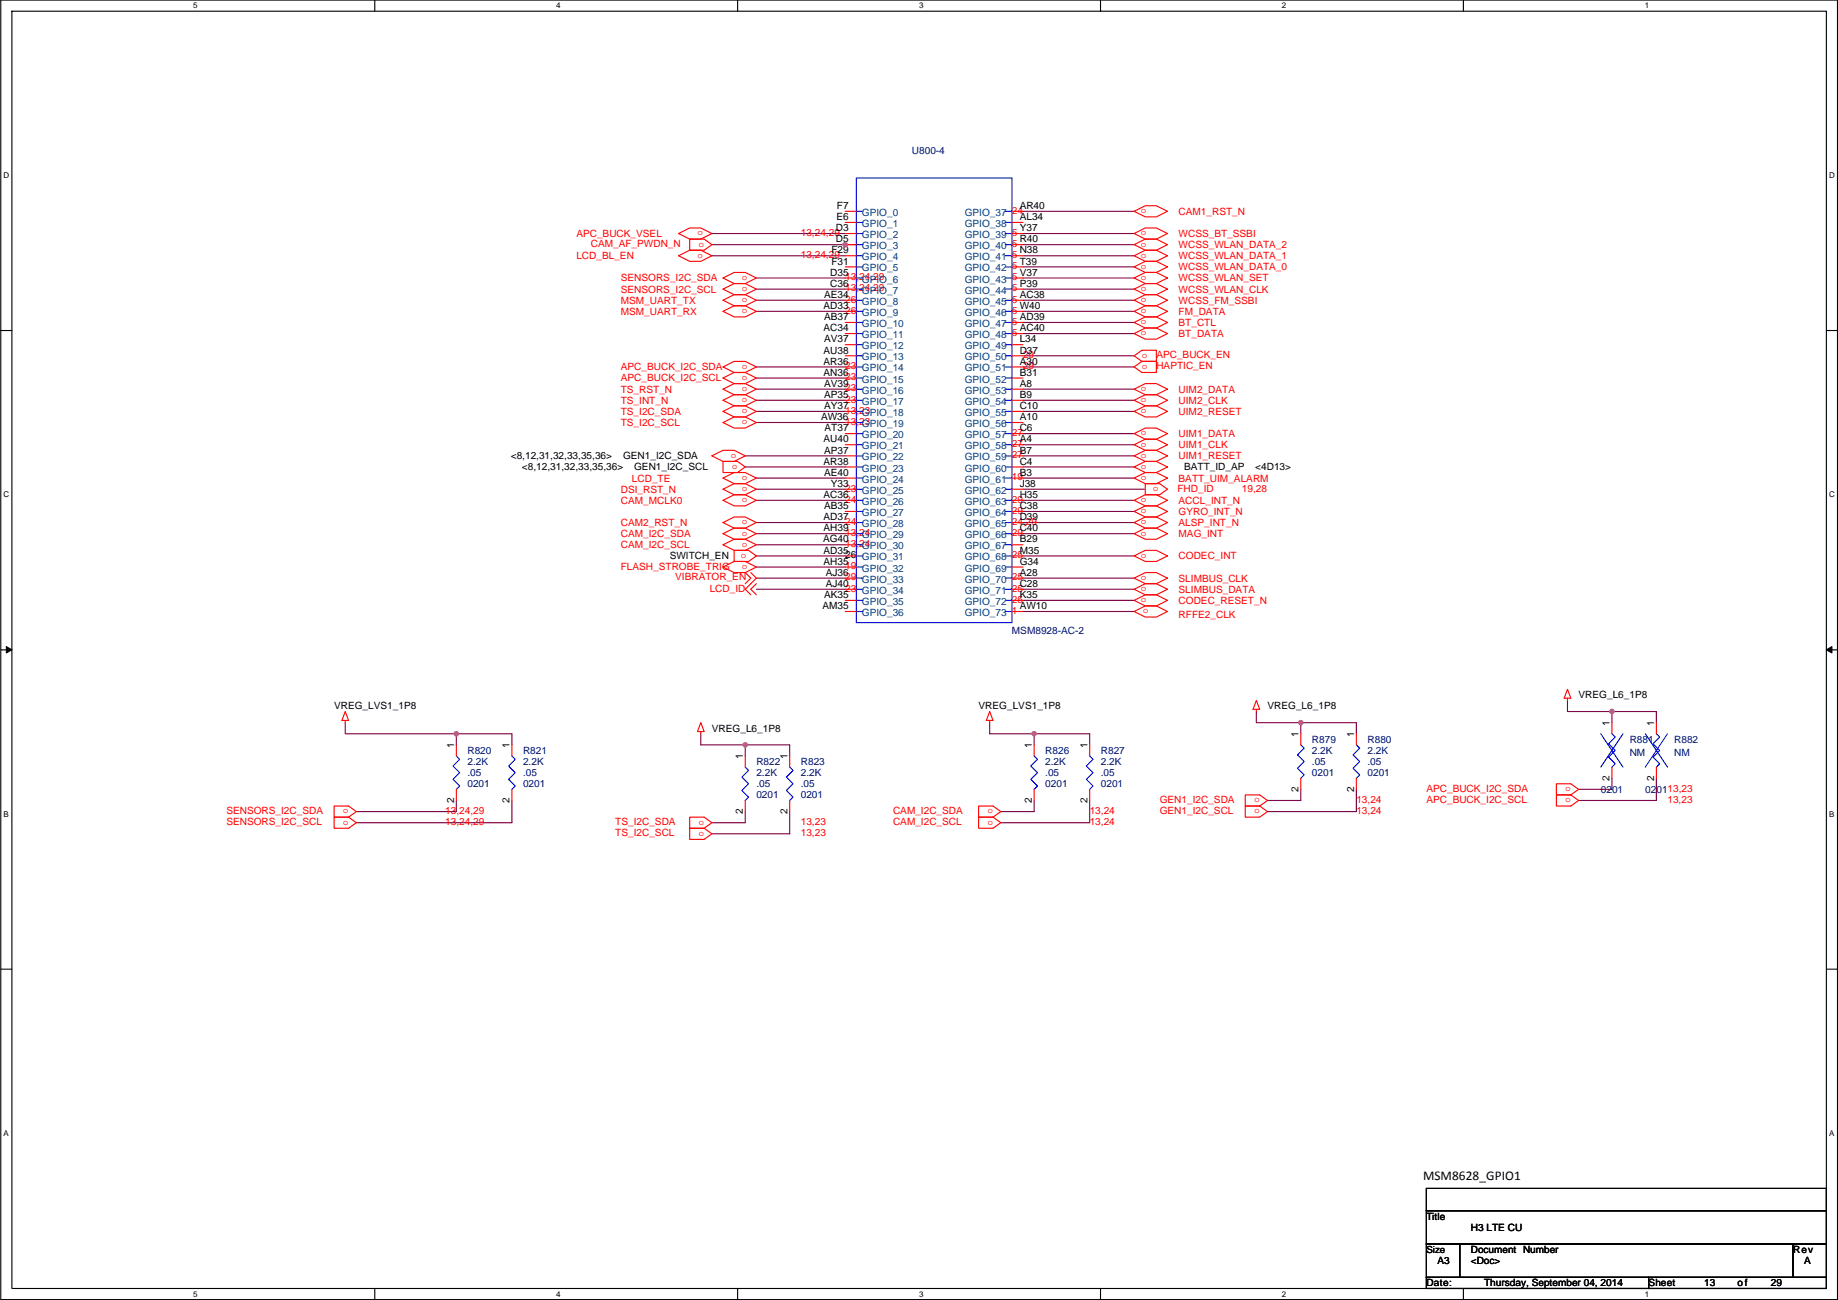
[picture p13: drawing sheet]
<svg xmlns="http://www.w3.org/2000/svg" width="420mm" height="297mm" viewBox="0 0 420 297" stroke-linecap="round" stroke-linejoin="round" font-family="sans-serif">
<defs><g id="words">
<text font-size="3" x="325.3" y="269.6">MSM8628_GPIO1</text>
<g font-size="2.3" fill="#000080">
<text x="208.5" y="35.1">U800-4</text>
<text x="231.3" y="144.8">MSM8928-AC-2</text>
<text x="106.9" y="172.3">R820</text>
<text x="119.6" y="172.3">R821</text>
<text x="238.9" y="172.3">R826</text>
<text x="251.6" y="172.3">R827</text>
<text x="299.9" y="169.7">R879</text>
<text x="299.9" y="172.3">2.2K</text>
<text x="312.6" y="169.7">R880</text>
<text x="312.6" y="172.3">2.2K</text>
<text x="372.5" y="169.7">R881</text>
<text x="372.5" y="172.8">NM</text>
<text x="382.7" y="169.7">R882</text>
<text x="382.7" y="172.8">NM</text>
<text x="106.9" y="174.8">2.2K</text>
<text x="106.9" y="177.3">.05</text>
<text x="106.9" y="179.9">0201</text>
<text x="119.6" y="174.8">2.2K</text>
<text x="119.6" y="177.3">.05</text>
<text x="119.6" y="179.9">0201</text>
<text x="172.9" y="174.8">R822</text>
<text x="172.9" y="177.3">2.2K</text>
<text x="172.9" y="179.9">.05</text>
<text x="183.1" y="174.8">R823</text>
<text x="183.1" y="177.3">2.2K</text>
<text x="183.1" y="179.9">.05</text>
<text x="238.9" y="174.8">2.2K</text>
<text x="238.9" y="177.3">.05</text>
<text x="238.9" y="179.9">0201</text>
<text x="251.6" y="174.8">2.2K</text>
<text x="251.6" y="177.3">.05</text>
<text x="251.6" y="179.9">0201</text>
<text x="299.9" y="174.8">.05</text>
<text x="299.9" y="177.3">0201</text>
<text x="312.6" y="174.8">.05</text>
<text x="312.6" y="177.3">0201</text>
<text x="172.9" y="182.4">0201</text>
<text x="183.1" y="182.4">0201</text>
<text x="365.9" y="181.1">0201</text>
<text x="376.1" y="181.1">020113,23</text>
</g>
<g font-size="2.3">
<text x="191.3" y="47.8">F7</text>
<text x="233.1" y="47.8">AR40</text>
<text x="191.1" y="52.8">D3</text>
<text x="191.2" y="50.3">E6</text>
<text x="233.1" y="50.3">AL34</text>
<text x="233.1" y="52.8">Y37</text>
<text x="190" y="57.9">F29</text>
<text x="191.1" y="55.4">D5</text>
<text x="233.1" y="55.4">R40</text>
<text x="233.1" y="57.9">N38</text>
<text x="189.8" y="63">D35</text>
<text x="189.8" y="65.5">C36</text>
<text x="190" y="60.5">F31</text>
<text x="233.1" y="60.5">T39</text>
<text x="233.1" y="63">V37</text>
<text x="233.1" y="65.5">P39</text>
<text x="188.3" y="70.6">AD33</text>
<text x="188.4" y="68.1">AE34</text>
<text x="233.1" y="68.1">AC38</text>
<text x="233.1" y="70.6">W40</text>
<text x="188.3" y="75.7">AC34</text>
<text x="188.4" y="73.2">AB37</text>
<text x="233.1" y="73.2">AD39</text>
<text x="233.1" y="75.7">AC40</text>
<text x="188.3" y="83.3">AR36</text>
<text x="188.3" y="80.8">AU38</text>
<text x="188.4" y="78.2">AV37</text>
<text x="233.1" y="78.2">L34</text>
<text x="233.1" y="80.8">D37</text>
<text x="233.1" y="83.3">A30</text>
<text x="188.3" y="85.9">AN36</text>
<text x="188.4" y="88.4">AV39</text>
<text x="233.1" y="85.9">B31</text>
<text x="233.1" y="88.4">A8</text>
<text x="188.4" y="90.9">AP35</text>
<text x="188.4" y="93.5">AY37</text>
<text x="233.1" y="90.9">B9</text>
<text x="233.1" y="93.5">C10</text>
<text x="187.7" y="96">AW36</text>
<text x="188.3" y="101.1">AU40</text>
<text x="188.5" y="98.6">AT37</text>
<text x="233.1" y="96">A10</text>
<text x="233.1" y="98.6">C6</text>
<text x="233.1" y="101.1">A4</text>
<text x="116.8" y="104.9">&lt;8,12,31,32,33,35,36&gt;</text>
<text x="119.3" y="107.5">&lt;8,12,31,32,33,35,36&gt;</text>
<text x="142.4" y="104.9">GEN1_I2C_SDA</text>
<text x="145" y="107.5">GEN1_I2C_SCL</text>
<text x="188.3" y="106.2">AR38</text>
<text x="188.4" y="103.6">AP37</text>
<text x="233.1" y="103.6">B7</text>
<text x="233.1" y="106.2">C4</text>
<text x="270.7" y="107.5">BATT_ID_AP</text>
<text x="286.9" y="107.5">&lt;4D13&gt;</text>
<text x="188.3" y="113.8">AC36</text>
<text x="188.4" y="108.7">AE40</text>
<text x="189.9" y="111.3">Y33</text>
<text x="233.1" y="108.7">B3</text>
<text x="233.1" y="111.3">J38</text>
<text x="233.1" y="113.8">H35</text>
<text x="188.3" y="118.9">AD37</text>
<text x="188.4" y="116.3">AB35</text>
<text x="233.1" y="116.3">C38</text>
<text x="233.1" y="118.9">D39</text>
<text x="188.1" y="124">AG40</text>
<text x="188.3" y="121.4">AH39</text>
<text x="233.1" y="121.4">C40</text>
<text x="233.1" y="124">B29</text>
<text x="153.1" y="127.8">SWITCH_EN</text>
<text x="188.3" y="126.5">AD35</text>
<text x="188.3" y="129">AH35</text>
<text x="188.8" y="131.6">AJ36</text>
<text x="193.2" y="127.6">26</text>
<text x="233.1" y="126.5">M35</text>
<text x="233.1" y="129">G34</text>
<text x="233.1" y="131.6">A28</text>
<text x="188.4" y="136.7">AK35</text>
<text x="188.8" y="134.1">AJ40</text>
<text x="233.1" y="134.1">C28</text>
<text x="233.1" y="136.7">K35</text>
<text x="188" y="139.2">AM35</text>
<text x="233.1" y="139.2">AW10</text>
<text x="360.9" y="159.6">VREG_L6_1P8</text>
<text x="76.4" y="162.1">VREG_LVS1_1P8</text>
<text x="162.7" y="167.2">VREG_L6_1P8</text>
<text x="223.7" y="162.1">VREG_LVS1_1P8</text>
<text x="289.7" y="162.1">VREG_L6_1P8</text>
<text x="367.9" y="165.9" transform="rotate(-90 367.9 165.9)">1</text>
<text x="378.1" y="165.9" transform="rotate(-90 378.1 165.9)">1</text>
<text x="103.8" y="171" transform="rotate(-90 103.8 171)">1</text>
<text x="116.5" y="171" transform="rotate(-90 116.5 171)">1</text>
<text x="169.8" y="173.5" transform="rotate(-90 169.8 173.5)">1</text>
<text x="180" y="173.5" transform="rotate(-90 180 173.5)">1</text>
<text x="235.9" y="171" transform="rotate(-90 235.9 171)">1</text>
<text x="248.6" y="171" transform="rotate(-90 248.6 171)">1</text>
<text x="296.8" y="168.4" transform="rotate(-90 296.8 168.4)">1</text>
<text x="309.5" y="168.4" transform="rotate(-90 309.5 168.4)">1</text>
<text x="367.9" y="178.4" transform="rotate(-90 367.9 178.4)">2</text>
<text x="378.1" y="178.4" transform="rotate(-90 378.1 178.4)">2</text>
<text x="103.8" y="183.4" transform="rotate(-90 103.8 183.4)">2</text>
<text x="116.5" y="183.4" transform="rotate(-90 116.5 183.4)">2</text>
<text x="169.8" y="186" transform="rotate(-90 169.8 186)">2</text>
<text x="180" y="186" transform="rotate(-90 180 186)">2</text>
<text x="235.9" y="183.4" transform="rotate(-90 235.9 183.4)">2</text>
<text x="248.6" y="183.4" transform="rotate(-90 248.6 183.4)">2</text>
<text x="296.8" y="180.9" transform="rotate(-90 296.8 180.9)">2</text>
<text x="309.5" y="180.9" transform="rotate(-90 309.5 180.9)">2</text>
<text x="326.1" y="278.7">Title</text>
<text x="336.2" y="281.2">H3 LTE CU</text>
<text x="336.2" y="286.3">Document Number</text>
<text x="409.9" y="286.3">Rev</text>
<text x="326.1" y="293.9">Date:</text>
<text x="328.6" y="288.8">A3</text>
<text x="336.2" y="288.8">&lt;Doc&gt;</text>
<text x="339.3" y="293.9">Thursday, September 04, 2014</text>
<text x="376.9" y="293.9">Sheet</text>
<text x="389.6" y="293.9">13</text>
<text x="397.2" y="293.9">of</text>
<text x="404.8" y="293.9">29</text>
<text x="412.4" y="288.8">A</text>
</g>
<g font-size="2.3" fill="#f00">
<text x="183.1" y="53.9">13,24,29</text>
<text x="231.3" y="48.8">24</text>
<text x="231.3" y="53.9">5</text>
<text x="269.4" y="49.1">CAM1_RST_N</text>
<text x="131.8" y="59.2">LCD_BL_EN</text>
<text x="131.8" y="54.1">APC_BUCK_VSEL</text>
<text x="135.1" y="56.4">CAM_AF_PWDN_N</text>
<text x="183.1" y="59">13,24,29</text>
<text x="231.3" y="56.4">5</text>
<text x="231.3" y="59">5</text>
<text x="269.4" y="54.1">WCSS_BT_SSBI</text>
<text x="269.4" y="56.7">WCSS_WLAN_DATA_2</text>
<text x="269.4" y="59.2">WCSS_WLAN_DATA_1</text>
<text x="141.9" y="64.3">SENSORS_I2C_SDA</text>
<text x="193.2" y="64.1">13,24,29</text>
<text x="231.3" y="61.5">5</text>
<text x="231.3" y="64.1">5</text>
<text x="269.4" y="61.8">WCSS_WLAN_DATA_0</text>
<text x="269.4" y="64.3">WCSS_WLAN_SET</text>
<text x="141.9" y="66.8">SENSORS_I2C_SCL</text>
<text x="141.9" y="69.4">MSM_UART_TX</text>
<text x="141.9" y="71.9">MSM_UART_RX</text>
<text x="193.2" y="66.6">13,24,29</text>
<text x="193.2" y="69.1">26</text>
<text x="193.2" y="71.7">26</text>
<text x="231.3" y="66.6">5</text>
<text x="231.3" y="69.1">5</text>
<text x="231.3" y="71.7">5</text>
<text x="269.4" y="66.8">WCSS_WLAN_CLK</text>
<text x="269.4" y="69.4">WCSS_FM_SSBI</text>
<text x="269.4" y="71.9">FM_DATA</text>
<text x="231.3" y="74.2">5</text>
<text x="231.3" y="76.8">5</text>
<text x="269.4" y="74.5">BT_CTL</text>
<text x="269.4" y="77">BT_DATA</text>
<text x="233.9" y="81.8">29</text>
<text x="264.3" y="81.8">APC_BUCK_EN</text>
<text x="141.9" y="89.7">TS_RST_N</text>
<text x="141.9" y="84.6">APC_BUCK_I2C_SDA</text>
<text x="141.9" y="87.2">APC_BUCK_I2C_SCL</text>
<text x="193.2" y="89.5">23</text>
<text x="193.2" y="84.4">23</text>
<text x="193.2" y="86.9">23</text>
<text x="233.9" y="84.4">29</text>
<text x="264.3" y="84.4">HAPTIC_EN</text>
<text x="269.4" y="89.7">UIM2_DATA</text>
<text x="141.9" y="92.2">TS_INT_N</text>
<text x="141.9" y="94.8">TS_I2C_SDA</text>
<text x="193.2" y="92">23</text>
<text x="193.2" y="94.5">13,23</text>
<text x="269.4" y="92.2">UIM2_CLK</text>
<text x="269.4" y="94.8">UIM2_RESET</text>
<text x="141.9" y="97.3">TS_I2C_SCL</text>
<text x="193.2" y="97.1">13,23</text>
<text x="231.3" y="99.6">27</text>
<text x="269.4" y="99.9">UIM1_DATA</text>
<text x="231.3" y="102.2">27</text>
<text x="231.3" y="104.7">27</text>
<text x="269.4" y="102.4">UIM1_CLK</text>
<text x="269.4" y="104.9">UIM1_RESET</text>
<text x="141.9" y="112.6">DSI_RST_N</text>
<text x="144.5" y="110">LCD_TE</text>
<text x="193.2" y="112.3">23</text>
<text x="231.3" y="109.8">19</text>
<text x="269.2" y="112.3">FHD_ID</text>
<text x="269.4" y="110">BATT_UIM_ALARM</text>
<text x="283.9" y="112.3">19,28</text>
<text x="141.9" y="115.1">CAM_MCLK0</text>
<text x="193.2" y="114.9">24</text>
<text x="193.2" y="119.9">24</text>
<text x="231.3" y="114.9">29</text>
<text x="231.3" y="117.4">29</text>
<text x="231.3" y="119.9">24,29</text>
<text x="269.4" y="115.1">ACCL_INT_N</text>
<text x="269.4" y="117.6">GYRO_INT_N</text>
<text x="141.9" y="120.2">CAM2_RST_N</text>
<text x="141.9" y="122.7">CAM_I2C_SDA</text>
<text x="141.9" y="125.3">CAM_I2C_SCL</text>
<text x="193.2" y="122.5">13,24</text>
<text x="193.2" y="125">13,24</text>
<text x="231.3" y="122.5">29</text>
<text x="269.4" y="120.2">ALSP_INT_N</text>
<text x="269.4" y="122.7">MAG_INT</text>
<text x="141.9" y="130.3">FLASH_STROBE_TRIG</text>
<text x="193.2" y="130.1">19</text>
<text x="231.3" y="127.6">25</text>
<text x="269.4" y="127.8">CODEC_INT</text>
<text x="154.4" y="132.6">VIBRATOR_EN</text>
<text x="162.2" y="135.2">LCD_ID</text>
<text x="193.2" y="135.2">23</text>
<text x="193.2" y="132.6">29</text>
<text x="231.3" y="135.2">25</text>
<text x="231.3" y="132.6">25</text>
<text x="231.3" y="137.7">25</text>
<text x="269.4" y="135.4">SLIMBUS_DATA</text>
<text x="269.4" y="132.9">SLIMBUS_CLK</text>
<text x="269.4" y="138">CODEC_RESET_N</text>
<text x="231.3" y="140.3">1</text>
<text x="269.4" y="141.3">RFFE2_CLK</text>
<text x="51.7" y="186">SENSORS_I2C_SDA</text>
<text x="101.8" y="186">13,24,29</text>
<text x="204.1" y="186">CAM_I2C_SDA</text>
<text x="249.1" y="186">13,24</text>
<text x="265.1" y="183.4">GEN1_I2C_SDA</text>
<text x="265.1" y="186">GEN1_I2C_SCL</text>
<text x="310.1" y="186">13,24</text>
<text x="310.1" y="183.4">13,24</text>
<text x="326.1" y="180.9">APC_BUCK_I2C_SDA</text>
<text x="326.1" y="183.4">APC_BUCK_I2C_SCL</text>
<text x="381.2" y="183.4">13,23</text>
<text x="51.7" y="188.5">SENSORS_I2C_SCL</text>
<text x="101.8" y="188.5">13,24,29</text>
<text x="140.6" y="188.5">TS_I2C_SDA</text>
<text x="140.6" y="191.1">TS_I2C_SCL</text>
<text x="183.1" y="191.1">13,23</text>
<text x="183.1" y="188.5">13,23</text>
<text x="204.1" y="188.5">CAM_I2C_SCL</text>
<text x="249.1" y="188.5">13,24</text>
</g>
<g font-size="2.3" fill="#004080">
<text x="197" y="49.3">GPIO_0</text>
<text x="197" y="51.9">GPIO_1</text>
<text x="220.5" y="49.3">GPIO_37</text>
<text x="220.5" y="51.9">GPIO_38</text>
<text x="197" y="54.4">GPIO_2</text>
<text x="197" y="56.9">GPIO_3</text>
<text x="197" y="59.5">GPIO_4</text>
<text x="220.5" y="54.4">GPIO_39</text>
<text x="220.5" y="56.9">GPIO_40</text>
<text x="220.5" y="59.5">GPIO_41</text>
<text x="197" y="62">GPIO_5</text>
<text x="197" y="64.6">GPIO_6</text>
<text x="220.5" y="62">GPIO_42</text>
<text x="220.5" y="64.6">GPIO_43</text>
<text x="197" y="67.1">GPIO_7</text>
<text x="197" y="69.6">GPIO_8</text>
<text x="220.5" y="67.1">GPIO_44</text>
<text x="220.5" y="69.6">GPIO_45</text>
<text x="197" y="72.2">GPIO_9</text>
<text x="197" y="74.7">GPIO_10</text>
<text x="197" y="77.3">GPIO_11</text>
<text x="220.5" y="72.2">GPIO_46</text>
<text x="220.5" y="74.7">GPIO_47</text>
<text x="220.5" y="77.3">GPIO_48</text>
<text x="197" y="82.3">GPIO_13</text>
<text x="197" y="79.8">GPIO_12</text>
<text x="220.5" y="79.8">GPIO_49</text>
<text x="220.5" y="82.3">GPIO_50</text>
<text x="197" y="90">GPIO_16</text>
<text x="197" y="87.4">GPIO_15</text>
<text x="197" y="84.9">GPIO_14</text>
<text x="220.5" y="84.9">GPIO_51</text>
<text x="220.5" y="87.4">GPIO_52</text>
<text x="220.5" y="90">GPIO_53</text>
<text x="197" y="95">GPIO_18</text>
<text x="197" y="92.5">GPIO_17</text>
<text x="220.5" y="92.5">GPIO_54</text>
<text x="220.5" y="95">GPIO_55</text>
<text x="197" y="97.6">GPIO_19</text>
<text x="197" y="100.1">GPIO_20</text>
<text x="220.5" y="97.6">GPIO_56</text>
<text x="220.5" y="100.1">GPIO_57</text>
<text x="197" y="102.7">GPIO_21</text>
<text x="197" y="105.2">GPIO_22</text>
<text x="197" y="107.7">GPIO_23</text>
<text x="220.5" y="102.7">GPIO_58</text>
<text x="220.5" y="105.2">GPIO_59</text>
<text x="220.5" y="107.7">GPIO_60</text>
<text x="197" y="110.3">GPIO_24</text>
<text x="197" y="112.8">GPIO_25</text>
<text x="220.5" y="110.3">GPIO_61</text>
<text x="220.5" y="112.8">GPIO_62</text>
<text x="197" y="115.4">GPIO_26</text>
<text x="197" y="117.9">GPIO_27</text>
<text x="220.5" y="115.4">GPIO_63</text>
<text x="220.5" y="117.9">GPIO_64</text>
<text x="197" y="120.4">GPIO_28</text>
<text x="197" y="123">GPIO_29</text>
<text x="197" y="125.5">GPIO_30</text>
<text x="220.5" y="120.4">GPIO_65</text>
<text x="220.5" y="123">GPIO_66</text>
<text x="220.5" y="125.5">GPIO_67</text>
<text x="197" y="128.1">GPIO_31</text>
<text x="197" y="130.6">GPIO_32</text>
<text x="220.5" y="128.1">GPIO_68</text>
<text x="220.5" y="130.6">GPIO_69</text>
<text x="197" y="135.7">GPIO_34</text>
<text x="197" y="133.1">GPIO_33</text>
<text x="220.5" y="133.1">GPIO_70</text>
<text x="220.5" y="135.7">GPIO_71</text>
<text x="197" y="138.2">GPIO_35</text>
<text x="197" y="140.8">GPIO_36</text>
<text x="220.5" y="138.2">GPIO_72</text>
<text x="220.5" y="140.8">GPIO_73</text>
</g>
<text font-size="2.2" x="326.1" y="286.2">Size</text>
<g font-size="2.1" fill="#f00">
<text x="159.4" y="53.8">o</text>
<text x="260.8" y="48.7">o</text>
<text x="260.8" y="53.8">o</text>
<text x="159.4" y="58.9">o</text>
<text x="161" y="55.4" transform="rotate(180 161 55.4)">o</text>
<text x="260.8" y="56.3">o</text>
<text x="260.8" y="58.9">o</text>
<text x="169.6" y="63.9">o</text>
<text x="260.8" y="61.4">o</text>
<text x="260.8" y="63.9">o</text>
<text x="169.6" y="66.5">o</text>
<text x="169.6" y="69">o</text>
<text x="169.6" y="71.6">o</text>
<text x="260.8" y="66.5">o</text>
<text x="260.8" y="69">o</text>
<text x="260.8" y="71.6">o</text>
<text x="260.8" y="74.1">o</text>
<text x="260.8" y="76.6">o</text>
<text x="261" y="81.7">o</text>
<text x="169.6" y="89.3">o</text>
<text x="169.6" y="84.3">o</text>
<text x="169.6" y="86.8">o</text>
<text x="260.8" y="89.3">o</text>
<text x="261" y="84.3">o</text>
<text x="169.6" y="91.9">o</text>
<text x="169.6" y="94.4">o</text>
<text x="260.8" y="91.9">o</text>
<text x="260.8" y="94.4">o</text>
<text x="169.6" y="97">o</text>
<text x="260.8" y="99.5">o</text>
<text x="167.1" y="104.6">o</text>
<text x="168.6" y="106.2" transform="rotate(180 168.6 106.2)">o</text>
<text x="260.8" y="102">o</text>
<text x="260.8" y="104.6">o</text>
<text x="260.8" y="107.1">o</text>
<text x="169.6" y="112.2">o</text>
<text x="169.6" y="109.7">o</text>
<text x="260.8" y="109.7">o</text>
<text x="264.8" y="111.3" transform="rotate(180 264.8 111.3)">o</text>
<text x="169.6" y="114.7">o</text>
<text x="169.6" y="119.8">o</text>
<text x="260.8" y="114.7">o</text>
<text x="260.8" y="117.3">o</text>
<text x="260.8" y="119.8">o</text>
<text x="169.6" y="122.4">o</text>
<text x="169.6" y="124.9">o</text>
<text x="260.8" y="122.4">o</text>
<text x="169.3" y="127.4">o</text>
<text x="169.6" y="130">o</text>
<text x="260.8" y="127.4">o</text>
<text x="260.8" y="135.1">o</text>
<text x="260.8" y="132.5">o</text>
<text x="260.8" y="137.6">o</text>
<text x="262.6" y="139.2" transform="rotate(180 262.6 139.2)">o</text>
<text x="359.1" y="179.9" transform="rotate(180 359.1 179.9)">o</text>
<text x="79.7" y="185" transform="rotate(180 79.7 185)">o</text>
<text x="227" y="185" transform="rotate(180 227 185)">o</text>
<text x="288" y="182.4" transform="rotate(180 288 182.4)">o</text>
<text x="288" y="185" transform="rotate(180 288 185)">o</text>
<text x="359.1" y="182.4" transform="rotate(180 359.1 182.4)">o</text>
<text x="79.7" y="187.5" transform="rotate(180 79.7 187.5)">o</text>
<text x="161" y="187.5" transform="rotate(180 161 187.5)">o</text>
<text x="161" y="190" transform="rotate(180 161 190)">o</text>
<text x="227" y="187.5" transform="rotate(180 227 187.5)">o</text>
</g>
<g font-size="1.8">
<text x="44.2" y="1.9">5</text>
<text x="127.1" y="1.9">4</text>
<text x="210.1" y="1.9">3</text>
<text x="293" y="1.9">2</text>
<text x="376" y="1.9">1</text>
<text x=".8" y="40.7">D</text>
<text x="418.1" y="40.7">D</text>
<text x=".8" y="113.6">C</text>
<text x="418.1" y="113.6">C</text>
<text x=".8" y="186.6">B</text>
<text x="418.1" y="186.6">B</text>
<text x=".8" y="259.5">A</text>
<text x="418.1" y="259.5">A</text>
<text x="44.2" y="296.3">5</text>
<text x="127.1" y="296.3">4</text>
<text x="210.1" y="296.3">3</text>
<text x="293" y="296.3">2</text>
<text x="376" y="296.3">1</text>
</g>
</g></defs>
<path d="M.2 0h419.8v296.9h-419.8zM2.7 2.6h414.8v291.8h-414.8z" fill="none" stroke="#000" stroke-width=".25"/>
<g fill="#fff">
<path d="M44.2 .3h1v2h-1z"/>
<path d="M44.2 294.7h1v2h-1z"/>
</g>
<path d="M85.7 0v2.6M85.7 294.4v2.5" fill="none" stroke="#000" stroke-width=".25"/>
<g fill="#fff">
<path d="M127.1 .3h1v2h-1z"/>
<path d="M127.1 294.7h1v2h-1z"/>
</g>
<path d="M168.6 0v2.6M168.6 294.4v2.5" fill="none" stroke="#000" stroke-width=".25"/>
<g fill="#fff">
<path d="M210.1 .3h1v2h-1z"/>
<path d="M210.1 294.7h1v2h-1z"/>
</g>
<path d="M251.6 0v2.6M251.6 294.4v2.5" fill="none" stroke="#000" stroke-width=".25"/>
<g fill="#fff">
<path d="M293 .3h1v2h-1z"/>
<path d="M293 294.7h1v2h-1z"/>
</g>
<path d="M334.5 0v2.6M334.5 294.4v2.5" fill="none" stroke="#000" stroke-width=".25"/>
<g fill="#fff">
<path d="M376 .3h1v2h-1z"/>
<path d="M376 294.7h1v2h-1z"/>
<path d="M.8 39h1.3v2.1h-1.3z"/>
<path d="M418.1 39h1.3v2.1h-1.3z"/>
<path d="M.8 112h1.3v2h-1.3z"/>
<path d="M418.1 112h1.3v2h-1.3z"/>
</g>
<path d="M.2 75.5h2.5M417.5 75.5h2.5" fill="none" stroke="#000" stroke-width=".25"/>
<g fill="#fff">
<path d="M.8 185h1.2v2h-1.2z"/>
<path d="M418.1 185h1.2v2h-1.2z"/>
</g>
<path d="M.2 148.5h2.5M417.5 148.5h2.5" fill="none" stroke="#000" stroke-width=".25"/>
<path d="M1.4 147.7l1.3 .8-1.3 .7zM417.5 148.5l1.3-.8v1.5z" fill="#000" stroke="#000" stroke-width=".23"/>
<g fill="#fff">
<path d="M.8 257.9h1.2v2h-1.2z"/>
<path d="M418.1 257.9h1.2v2h-1.2z"/>
</g>
<path d="M.2 221.4h2.5M417.5 221.4h2.5M326.1 271.5h91.4v5.1h-91.4zM326.1 276.6h91.4v7.6h-91.4zM326.1 291.9h50.8v2.5h-50.8zM326.1 284.2h7.6v7.7h-7.6zM333.7 284.2h76.2v7.7h-76.2zM376.9 291.9h40.6v2.5h-40.6zM409.9 284.2h7.6v7.7h-7.6z" fill="none" stroke="#000" stroke-width=".25"/>
<g fill="none" stroke="#800040" stroke-width=".25">
<path d="M162.7 58.4h30.5M162.7 53.4h30.5M195.8 55.9h-33.1M233.9 48.3h25.4M233.9 53.4h25.4M233.9 55.9h25.4M233.9 58.4h25.4M172.9 63.5h20.3M172.9 66.1h20.3M172.9 68.6h20.3M172.9 71.1h20.3M233.9 61h25.4"/>
<path d="M233.9 63.5h25.4M233.9 66.1h25.4M233.9 68.6h25.4M233.9 71.1h25.4M233.9 73.7h25.4M233.9 76.2h25.4M172.9 88.9h20.3M172.9 91.5h20.3M172.9 94h20.3M172.9 96.5h20.3M172.9 83.8h20.3M172.9 86.4h20.3"/>
<path d="M233.9 83.8h25.4M233.9 81.3h25.4M233.9 88.9h25.4M233.9 91.5h25.4M233.9 94h25.4M233.9 99.1h25.4M170.4 104.2h22.8M170.4 106.7h22.8M172.9 109.2h20.3M172.9 111.8h20.3M172.9 114.3h20.3M172.9 119.4h20.3"/>
<path d="M233.9 101.6h25.4M233.9 104.2h25.4M233.9 109.2h25.4M233.9 114.3h25.4M233.9 116.9h25.4M233.9 119.4h25.4M233.9 106.7h25.4M233.9 111.8h27.9M172.9 132.1h20.3M172.9 134.6h20.3M172.9 127h20.3M172.9 121.9h20.3"/>
<path d="M172.9 124.5h20.3M172.9 129.6h20.3M233.9 132.1h25.4M233.9 134.6h25.4M233.9 137.2h25.4M233.9 139.7h25.4M233.9 121.9h25.4M233.9 127h25.4M78.9 165.1v2.6h25.4M104.3 167.7h12.7v2.5M104.3 167.7v2.5M160.2 167.7v2.5h10.2"/>
<path d="M170.4 170.2h10.1v2.5M170.4 170.2v2.5M226.2 165.1v2.6h10.2M236.4 167.7v2.5M236.4 167.7h12.7v2.5M287.2 162.6v2.5h10.2M297.4 165.1h12.7v2.6M297.4 165.1v2.6M358.3 160v2.6h10.2M368.5 162.6v2.5M368.5 177.8v2.6h-7.6M368.5 162.6h10.1v2.5"/>
<path d="M378.6 177.8v5.1h-17.7M104.3 182.9v2.5h-22.8M117 182.9v5.1h-35.5M170.4 185.4v2.6h-7.7M180.5 185.4v5.1h-17.8M236.4 182.9v2.5h-7.6M249.1 182.9v5.1h-20.3M297.4 180.4v2.5h-7.7M310.1 180.4v5h-20.4"/>
</g>
<g fill="#f0f" stroke="#f0f" stroke-width=".25">
<circle cx="104.3" cy="167.6" r=".5"/>
<circle cx="170.3" cy="170.2" r=".5"/>
<circle cx="236.4" cy="167.6" r=".5"/>
<circle cx="297.3" cy="165.1" r=".5"/>
<circle cx="193.2" cy="55.9" r=".5"/>
<circle cx="368.5" cy="162.6" r=".5"/>
</g>
<g fill="none" stroke="#f00" stroke-width=".25">
<path d="M155.1 58.4l2.6-1.2h2.5l2.5 1.2-2.5 1.3h-2.5zM155.1 53.4l2.6-1.3h2.5l2.5 1.3-2.5 1.2h-2.5zM157.7 54.6h3.3l1.7 1.3-1.7 1.3h-3.3zM193.2 48.3h2.6M193.2 50.8h2.6M193.2 53.4h2.6M193.2 55.9h2.6M193.2 58.4h2.6M231.3 48.3h2.6M231.3 50.8h2.6M231.3 53.4h2.6M231.3 55.9h2.6"/>
<path d="M231.3 58.4h2.6M259.3 48.3l2.5-1.3h2.5l2.6 1.3-2.6 1.3h-2.5zM259.3 53.4l2.5-1.3h2.5l2.6 1.3-2.6 1.2h-2.5zM259.3 55.9l2.5-1.3h2.5l2.6 1.3-2.6 1.3h-2.5zM259.3 58.4l2.5-1.2h2.5l2.6 1.2-2.6 1.3h-2.5zM165.3 63.5l2.5-1.2h2.6l2.5 1.2-2.5 1.3h-2.6zM165.3 66.1l2.5-1.3h2.6l2.5 1.3-2.5 1.2h-2.6zM165.3 68.6l2.5-1.3h2.6l2.5 1.3-2.5 1.3h-2.6zM165.3 71.1l2.5-1.2h2.6l2.5 1.2-2.5 1.3h-2.6zM193.2 78.8h2.6M193.2 61h2.6M193.2 63.5h2.6"/>
<path d="M193.2 66.1h2.6M193.2 68.6h2.6M193.2 71.1h2.6M193.2 73.7h2.6M193.2 76.2h2.6M231.3 61h2.6M231.3 63.5h2.6M231.3 66.1h2.6M231.3 68.6h2.6M231.3 71.1h2.6M231.3 73.7h2.6M231.3 76.2h2.6"/>
<path d="M231.3 78.8h2.6M259.3 61l2.5-1.3h2.5l2.6 1.3-2.6 1.3h-2.5zM259.3 63.5l2.5-1.2h2.5l2.6 1.2-2.6 1.3h-2.5zM259.3 66.1l2.5-1.3h2.5l2.6 1.3-2.6 1.2h-2.5zM259.3 68.6l2.5-1.3h2.5l2.6 1.3-2.6 1.3h-2.5zM259.3 71.1l2.5-1.2h2.5l2.6 1.2-2.6 1.3h-2.5zM259.3 73.7l2.5-1.3h2.5l2.6 1.3-2.6 1.3h-2.5zM259.3 76.2l2.5-1.2h2.5l2.6 1.2-2.6 1.3h-2.5zM165.3 88.9l2.5-1.2h2.6l2.5 1.2-2.5 1.3h-2.6zM165.3 91.5l2.5-1.3h2.6l2.5 1.3-2.5 1.2h-2.6zM165.3 94l2.5-1.3h2.6l2.5 1.3-2.5 1.3h-2.6zM165.3 96.5l2.5-1.2h2.6l2.5 1.2-2.5 1.3h-2.6z"/>
<path d="M165.3 83.8l2.5-1.2h2.6l2.5 1.2-2.5 1.3h-2.6zM165.3 86.4l2.5-1.3h2.6l2.5 1.3-2.5 1.3h-2.6zM193.2 96.5h2.6M193.2 94h2.6M193.2 91.5h2.6M193.2 88.9h2.6M193.2 86.4h2.6M193.2 83.8h2.6M193.2 81.3h2.6M193.2 99.1h2.6M231.3 91.5h2.6M231.3 94h2.6"/>
<path d="M231.3 96.5h2.6M231.3 99.1h2.6M231.3 81.3h2.6M231.3 83.8h2.6M231.3 86.4h2.6M231.3 88.9h2.6M259.3 88.9l2.5-1.2h2.5l2.6 1.2-2.6 1.3h-2.5zM259.3 91.5l2.5-1.3h2.5l2.6 1.3-2.6 1.2h-2.5zM259.3 94l2.5-1.3h2.5l2.6 1.3-2.6 1.3h-2.5zM259.3 99.1l2.5-1.3h2.5l2.6 1.3-2.6 1.3h-2.5zM259.3 83.8l1.7-1.2h3.3v2.5h-3.3zM259.3 81.3l1.7-1.3h3.3v2.6h-3.3z"/>
<path d="M162.7 104.2l2.6-1.3h2.5l2.6 1.3-2.6 1.2h-2.5zM165.3 105.4h3.3l1.8 1.3-1.8 1.3h-3.3zM165.3 111.8l2.5-1.3h2.6l2.5 1.3-2.5 1.3h-2.6zM165.3 114.3l2.5-1.2h2.6l2.5 1.2-2.5 1.3h-2.6zM165.3 119.4l2.5-1.3h2.6l2.5 1.3-2.5 1.3h-2.6zM165.3 109.2l2.5-1.2h2.6l2.5 1.2-2.5 1.3h-2.6zM193.2 101.6h2.6M193.2 104.2h2.6M193.2 106.7h2.6M193.2 109.2h2.6M193.2 111.8h2.6M193.2 114.3h2.6"/>
<path d="M193.2 116.9h2.6M193.2 119.4h2.6M231.3 101.6h2.6M231.3 104.2h2.6M231.3 106.7h2.6M231.3 109.2h2.6M231.3 111.8h2.6M231.3 114.3h2.6M231.3 116.9h2.6M231.3 119.4h2.6M259.3 101.6l2.5-1.2h2.5l2.6 1.2-2.6 1.3h-2.5zM259.3 104.2l2.5-1.3h2.5l2.6 1.3-2.6 1.2h-2.5z"/>
<path d="M259.3 109.2l2.5-1.2h2.5l2.6 1.2-2.6 1.3h-2.5zM259.3 114.3l2.5-1.2h2.5l2.6 1.2-2.6 1.3h-2.5zM259.3 116.9l2.5-1.3h2.5l2.6 1.3-2.6 1.2h-2.5zM259.3 119.4l2.5-1.3h2.5l2.6 1.3-2.6 1.3h-2.5zM259.3 106.7l2.5-1.3h2.5l2.6 1.3-2.6 1.3h-2.5zM261.8 110.5h3.3l1.8 1.3-1.8 1.3h-3.3zM165.3 121.9l2.5-1.2h2.6l2.5 1.2-2.5 1.3h-2.6zM165.3 124.5l2.5-1.3h2.6l2.5 1.3-2.5 1.3h-2.6zM165.3 129.6l2.5-1.3h2.6l2.5 1.3-2.5 1.2h-2.6zM167.8 125.8h3.3l1.8 1.2-1.8 1.3h-3.3zM170.4 130.8l1.2 1.3-1.2 1.3M171.6 130.8l1.3 1.3-2.5 2.5 1.2 1.3"/>
<path d="M172.9 133.4l-1.3 1.2 1.3 1.3M193.2 134.6h2.6M193.2 137.2h2.6M193.2 139.7h2.6M193.2 121.9h2.6M193.2 124.5h2.6M193.2 127h2.6M193.2 129.6h2.6M193.2 132.1h2.6M231.3 121.9h2.6M231.3 124.5h2.6M231.3 127h2.6"/>
<path d="M231.3 129.6h2.6M231.3 132.1h2.6M231.3 134.6h2.6M231.3 137.2h2.6M231.3 139.7h2.6M259.3 121.9l2.5-1.2h2.5l2.6 1.2-2.6 1.3h-2.5zM259.3 127l2.5-1.2h2.5l2.6 1.2-2.6 1.3h-2.5zM259.3 134.6l2.5-1.2h2.5l2.6 1.2-2.6 1.3h-2.5zM259.3 132.1l2.5-1.3h2.5l2.6 1.3-2.6 1.3h-2.5zM259.3 137.2l2.5-1.3h2.5l2.6 1.3-2.6 1.3h-2.5zM259.3 139.7l2.5-1.2h2.5l2.6 1.2-2.6 1.3h-2.5zM358.3 159.5v.5"/>
<path d="M358.3 157.5l.8 2h-1.5zM78.9 162.6l.8 2h-1.5zM78.9 164.6v.5M104.3 170.2v2.5M117 170.2v2.5M160.2 165.1l.8 2.1h-1.6zM160.2 167.2v.5M170.4 172.7v2.6M180.5 172.7v2.6M226.2 164.6v.5M226.2 162.6l.8 2h-1.5zM236.4 170.2v2.5"/>
<path d="M249.1 170.2v2.5M287.2 162.1v.5M287.2 160l.8 2.1h-1.6zM297.4 167.7v2.5M297.4 177.8v2.6M310.1 167.7v2.5M310.1 177.8v2.6M355.8 179.1h3.3l1.8 1.3-1.8 1.2h-3.3zM368.5 165.1v2.6M368.5 175.3v2.5M378.6 165.1v2.6M378.6 175.3v2.5"/>
<path d="M76.4 184.2h3.3l1.8 1.2-1.8 1.3h-3.3zM76.4 186.7h3.3l1.8 1.3-1.8 1.3h-3.3zM104.3 180.4v2.5M117 180.4v2.5M157.7 186.7h3.3l1.7 1.3-1.7 1.3h-3.3zM157.7 189.3h3.3l1.7 1.2-1.7 1.3h-3.3zM170.4 182.9v2.5M180.5 182.9v2.5M223.7 184.2h3.3l1.8 1.2-1.8 1.3h-3.3zM223.7 186.7h3.3l1.8 1.3-1.8 1.3h-3.3zM236.4 180.4v2.5M249.1 180.4v2.5"/>
<path d="M284.7 181.6h3.3l1.7 1.3-1.7 1.3h-3.3zM284.7 184.2h3.3l1.7 1.2-1.7 1.3h-3.3zM355.8 181.6h3.3l1.8 1.3-1.8 1.3h-3.3z"/>
</g>
<g fill="none" stroke="#00f" stroke-width=".25">
<path d="M195.8 40.7h35.5v101.6h-35.5zM195.8 50.8h1.5M195.8 48.3h1.5M195.8 53.4h1.5M195.8 55.9h1.5M195.8 58.4h1.5M229.8 48.3h1.5M229.8 50.8h1.5M229.8 55.9h1.5M229.8 53.4h1.5M229.8 58.4h1.5M195.8 73.7h1.5"/>
<path d="M195.8 76.2h1.5M195.8 78.8h1.5M195.8 61h1.5M195.8 63.5h1.5M195.8 66.1h1.5M195.8 68.6h1.5M195.8 71.1h1.5M229.8 61h1.5M229.8 68.6h1.5M229.8 63.5h1.5M229.8 66.1h1.5M229.8 71.1h1.5"/>
<path d="M229.8 73.7h1.5M229.8 76.2h1.5M229.8 78.8h1.5M195.8 81.3h1.5M195.8 83.8h1.5M195.8 86.4h1.5M195.8 94h1.5M195.8 88.9h1.5M195.8 91.5h1.5M195.8 96.5h1.5M195.8 99.1h1.5M229.8 81.3h1.5"/>
<path d="M229.8 83.8h1.5M229.8 91.5h1.5M229.8 86.4h1.5M229.8 88.9h1.5M229.8 94h1.5M229.8 96.5h1.5M229.8 99.1h1.5M195.8 104.2h1.5M195.8 101.6h1.5M195.8 106.7h1.5M195.8 109.2h1.5M195.8 116.9h1.5"/>
<path d="M195.8 111.8h1.5M195.8 114.3h1.5M195.8 119.4h1.5M229.8 104.2h1.5M229.8 101.6h1.5M229.8 106.7h1.5M229.8 114.3h1.5M229.8 109.2h1.5M229.8 111.8h1.5M229.8 116.9h1.5M229.8 119.4h1.5M195.8 139.7h1.5"/>
<path d="M195.8 121.9h1.5M195.8 127h1.5M195.8 124.5h1.5M195.8 129.6h1.5M195.8 132.1h1.5M195.8 134.6h1.5M195.8 137.2h1.5M229.8 127h1.5M229.8 121.9h1.5M229.8 124.5h1.5M229.8 129.6h1.5M229.8 137.2h1.5"/>
<path d="M229.8 132.1h1.5M229.8 134.6h1.5M229.8 139.7h1.5M104.3 172.7l.8 .8-1.5 1.5 1.5 1.6-1.5 1.5 1.5 1.5-.8 .8M117 172.7l.8 .8-1.5 1.5 1.5 1.6-1.5 1.5 1.5 1.5-.8 .8M170.4 175.3l.7 .7-1.5 1.6 1.5 1.5-1.5 1.5 1.5 1.5-.7 .8M180.5 175.3l.8 .7-1.5 1.6 1.5 1.5-1.5 1.5 1.5 1.5-.8 .8M236.4 172.7l.8 .8-1.6 1.5 1.6 1.6-1.6 1.5 1.6 1.5-.8 .8M249.1 172.7l.8 .8-1.6 1.5 1.6 1.6-1.6 1.5 1.6 1.5-.8 .8M297.4 170.2l.7 .8-1.5 1.5 1.5 1.5-1.5 1.5 1.5 1.6-.7 .7M310.1 170.2l.7 .8-1.5 1.5 1.5 1.5-1.5 1.5 1.5 1.6-.7 .7M365.9 167.7l5.1 7.6"/>
<path d="M368.5 167.7l.7 .7-1.5 1.5 1.5 1.6-1.5 1.5 1.5 1.5-.7 .8M371 167.7l-5.1 7.6M376.1 167.7l5.1 7.6M378.6 167.7l.8 .7-1.5 1.5 1.5 1.6-1.5 1.5 1.5 1.5-.8 .8M381.2 167.7l-5.1 7.6"/>
</g>
<use href="#words"/>
</svg>
